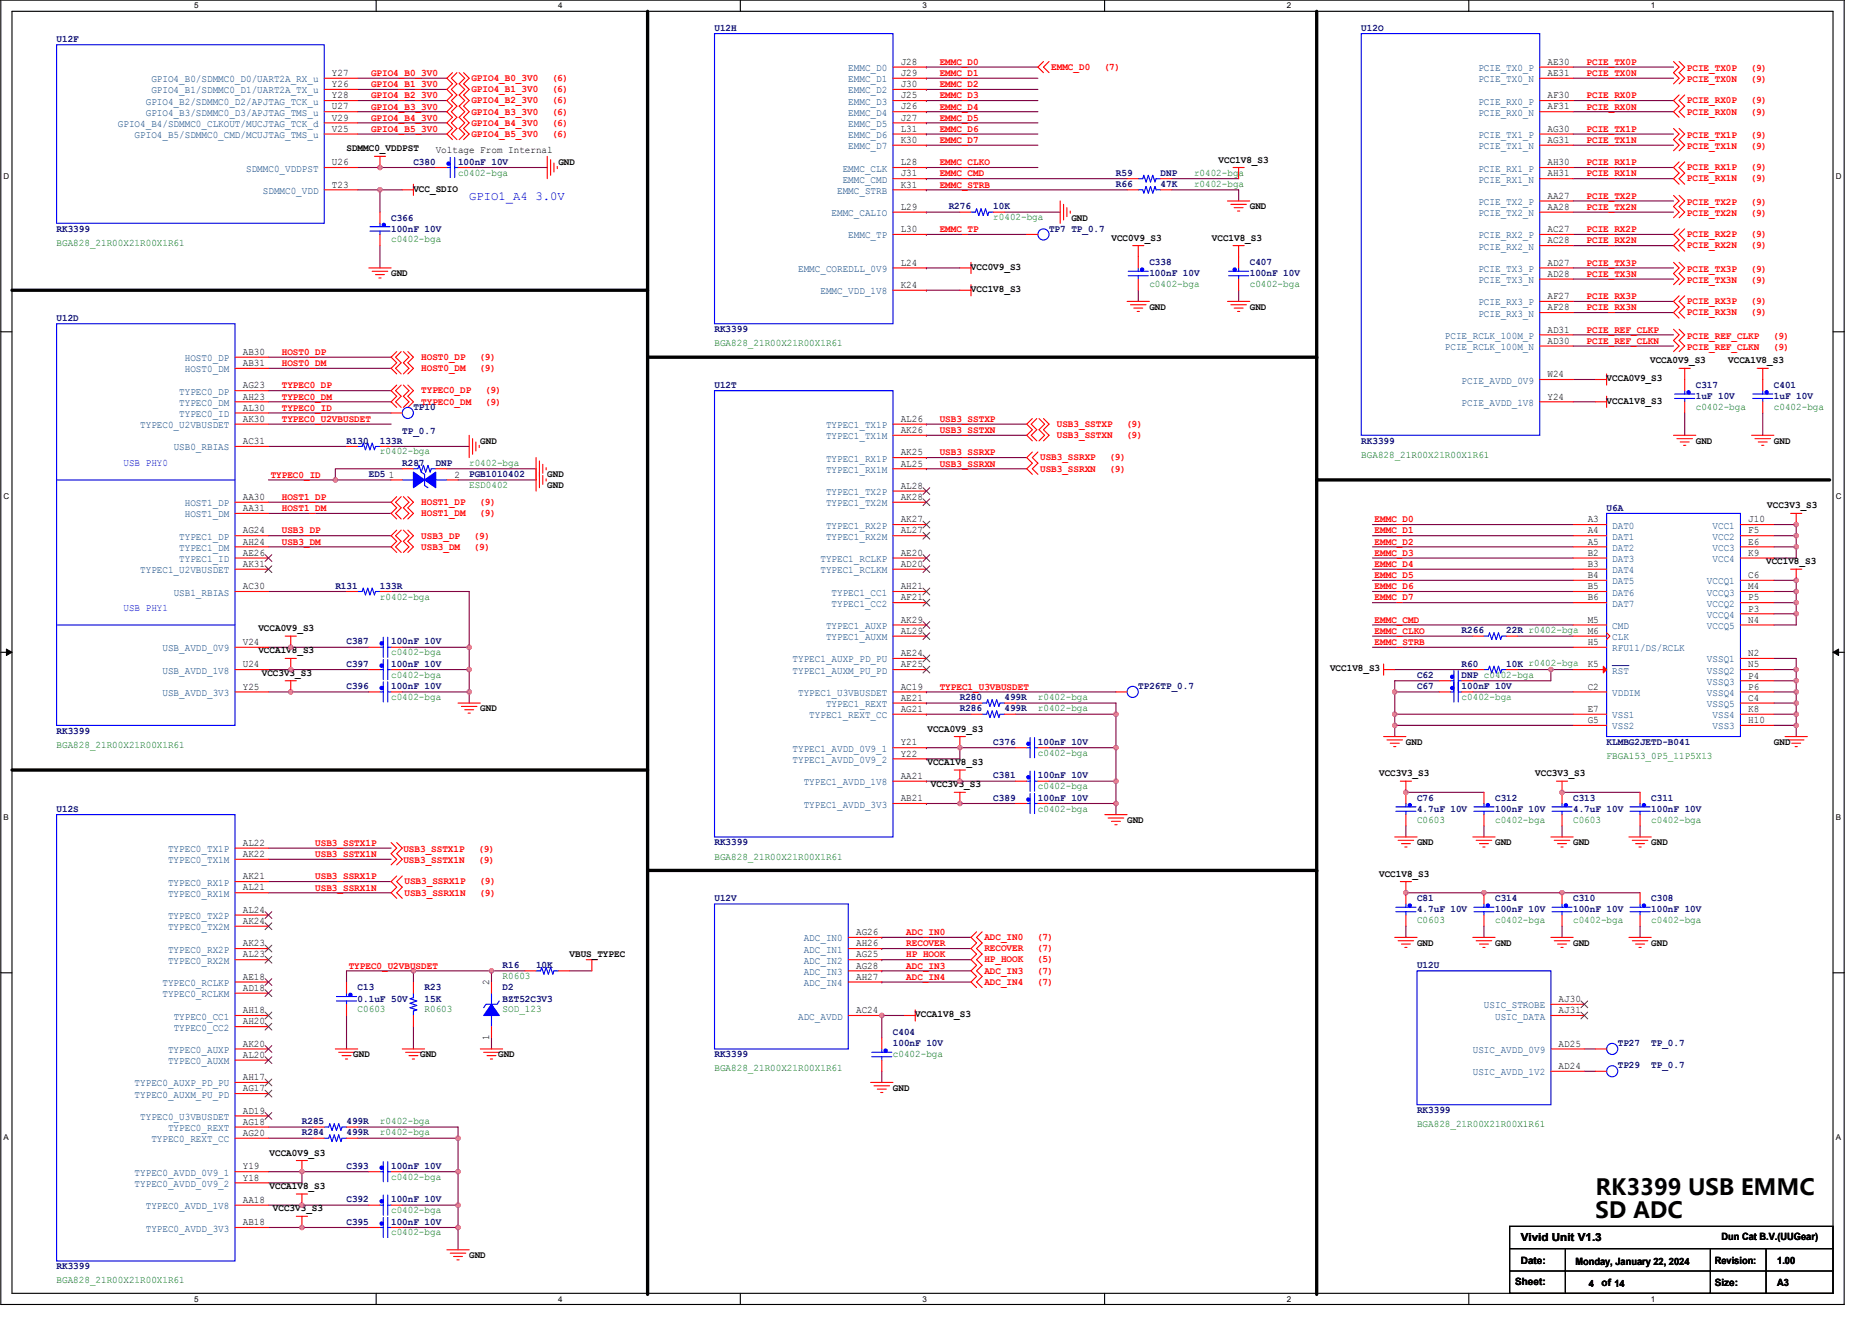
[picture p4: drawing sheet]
<svg xmlns="http://www.w3.org/2000/svg" width="297mm" height="210mm" viewBox="0 0 297 210" stroke-linecap="round" stroke-linejoin="round" font-family="sans-serif">
<defs><g id="words">
<g font-size="3.6">
<text x="254.4" y="190.4">RK3399 USB EMMC</text>
<text x="254.4" y="194">SD ADC</text>
</g>
<text font-size="2" fill="#00f" x="74.8" y="31.9">GPIO1_A4 3.0V</text>
<text font-size="1.8" x="242.4" y="197.8">Vivid Unit V1.3</text>
<g font-size="1.6" fill="#000080">
<text x="113.9" y="4.9">U12H</text>
<text x="217" y="4.9">U12O</text>
<text x="9" y="6.7">U12F</text>
<text x="65.9" y="26.2">C380</text>
<text x="73" y="26.2">100nF 10V</text>
<text x="177.9" y="29.8">R66</text>
<text x="177.9" y="28">R59</text>
<text x="185" y="29.8">47K</text>
<text x="185" y="28">DNP</text>
<text x="62.4" y="35.1">C366</text>
<text x="151.2" y="33.4">R276</text>
<text x="158.4" y="33.4">10K</text>
<text x="9" y="36.9">RK3399</text>
<text x="62.4" y="36.9">100nF 10V</text>
<text x="167.2" y="36.9">TP7 TP_0.7</text>
<text x="183.2" y="42.2">C338</text>
<text x="183.2" y="44">100nF 10V</text>
<text x="199.2" y="42.2">C407</text>
<text x="199.2" y="44">100nF 10V</text>
<text x="9" y="51.1">U12D</text>
<text x="113.9" y="52.9">RK3399</text>
<text x="65.9" y="65.4">TP10</text>
<text x="113.9" y="61.8">U12T</text>
<text x="270.4" y="61.8">C317</text>
<text x="270.4" y="63.6">1uF 10V</text>
<text x="282.8" y="61.8">C401</text>
<text x="282.8" y="63.6">1uF 10V</text>
<text x="55.2" y="70.7">R130</text>
<text x="60.6" y="70.7">133R</text>
<text x="64.1" y="69.1">TP_0.7</text>
<text x="217" y="70.7">RK3399</text>
<text x="58.8" y="76">ED5</text>
<text x="64.1" y="74.2">R287</text>
<text x="69.5" y="74.2">DNP</text>
<text x="74.8" y="76">PGB1010402</text>
<text x="256.1" y="81.4">U6A</text>
<text x="53.5" y="93.8">R131</text>
<text x="60.6" y="93.8">133R</text>
<text x="233" y="100.9">R266</text>
<text x="240.1" y="100.9">22R r0402-bga</text>
<text x="55.2" y="102.7">C387</text>
<text x="55.2" y="106.2">C397</text>
<text x="62.4" y="102.7">100nF 10V</text>
<text x="62.4" y="106.2">100nF 10V</text>
<text x="233" y="106.2">R60</text>
<text x="240.1" y="106.2">10K r0402-bga</text>
<text x="55.2" y="109.8">C396</text>
<text x="62.4" y="109.8">100nF 10V</text>
<text x="153" y="113.4">R286</text>
<text x="153" y="111.6">R280</text>
<text x="160.1" y="113.4">499R</text>
<text x="160.1" y="111.6">499R</text>
<text x="181.5" y="109.8">TP26TP_0.7</text>
<text x="225.9" y="109.8">C67</text>
<text x="225.9" y="108">C62</text>
<text x="233" y="109.8">100nF 10V</text>
<text x="233" y="108">DNP c0402-bga</text>
<text x="9" y="116.9">RK3399</text>
<text x="158.4" y="118.7">C376</text>
<text x="165.5" y="118.7">100nF 10V</text>
<text x="256.1" y="118.7">KLMBG2JETD-B041</text>
<text x="158.4" y="124">C381</text>
<text x="165.5" y="124">100nF 10V</text>
<text x="9" y="129.4">U12S</text>
<text x="158.4" y="127.6">C389</text>
<text x="165.5" y="127.6">100nF 10V</text>
<text x="225.9" y="127.6">C76</text>
<text x="225.9" y="129.4">4.7uF 10V</text>
<text x="238.4" y="127.6">C312</text>
<text x="238.4" y="129.4">100nF 10V</text>
<text x="250.8" y="127.6">C313</text>
<text x="250.8" y="129.4">4.7uF 10V</text>
<text x="263.2" y="127.6">C311</text>
<text x="263.2" y="129.4">100nF 10V</text>
<text x="113.9" y="134.7">RK3399</text>
<text x="113.9" y="143.6">U12V</text>
<text x="225.9" y="143.6">C81</text>
<text x="238.4" y="143.6">C314</text>
<text x="250.8" y="143.6">C310</text>
<text x="263.2" y="143.6">C308</text>
<text x="225.9" y="145.4">4.7uF 10V</text>
<text x="238.4" y="145.4">100nF 10V</text>
<text x="250.8" y="145.4">100nF 10V</text>
<text x="263.2" y="145.4">100nF 10V</text>
<text x="80.1" y="154.2">R16</text>
<text x="85.5" y="154.2">10K</text>
<text x="225.9" y="154.2">U12U</text>
<text x="57" y="157.8">C13</text>
<text x="57" y="159.6">0.1uF 50V</text>
<text x="67.7" y="157.8">R23</text>
<text x="67.7" y="159.6">15K</text>
<text x="80.1" y="157.8">D2</text>
<text x="80.1" y="159.6">BZT52C3V3</text>
<text x="142.4" y="164.9">C404</text>
<text x="142.4" y="166.7">100nF 10V</text>
<text x="257.9" y="166.7">TP27</text>
<text x="263.2" y="166.7">TP_0.7</text>
<text x="113.9" y="168.5">RK3399</text>
<text x="257.9" y="170.2">TP29</text>
<text x="263.2" y="170.2">TP_0.7</text>
<text x="48.1" y="179.1">R285</text>
<text x="55.2" y="179.1">499R</text>
<text x="225.9" y="177.4">RK3399</text>
<text x="48.1" y="180.9">R284</text>
<text x="55.2" y="180.9">499R</text>
<text x="55.2" y="186.2">C393</text>
<text x="55.2" y="191.6">C392</text>
<text x="62.4" y="186.2">100nF 10V</text>
<text x="62.4" y="191.6">100nF 10V</text>
<text x="55.2" y="195.1">C395</text>
<text x="62.4" y="195.1">100nF 10V</text>
<text x="9" y="202.2">RK3399</text>
</g>
<g font-size="1.6" fill="#004080">
<text x="135.2" y="11.3">EMMC_D0</text>
<text x="235.7" y="11.3">PCIE_TX0_P</text>
<text x="23.2" y="16.7">GPIO4_B2/SDMMC0_D2/APJTAG_TCK_u</text>
<text x="24.1" y="13.1">GPIO4_B0/SDMMC0_D0/UART2A_RX_u</text>
<text x="24.1" y="14.9">GPIO4_B1/SDMMC0_D1/UART2A_TX_u</text>
<text x="135.2" y="13.1">EMMC_D1</text>
<text x="135.2" y="14.9">EMMC_D2</text>
<text x="135.2" y="16.7">EMMC_D3</text>
<text x="235.7" y="13.1">PCIE_TX0_N</text>
<text x="235.7" y="16.7">PCIE_RX0_P</text>
<text x="18.8" y="20.2">GPIO4_B4/SDMMC0_CLKOUT/MUCJTAG_TCK_d</text>
<text x="21.5" y="22">GPIO4_B5/SDMMC0_CMD/MCUJTAG_TMS_u</text>
<text x="23.2" y="18.4">GPIO4_B3/SDMMC0_D3/APJTAG_TMS_u</text>
<text x="135.2" y="18.4">EMMC_D4</text>
<text x="135.2" y="20.2">EMMC_D5</text>
<text x="135.2" y="22">EMMC_D6</text>
<text x="135.2" y="23.8">EMMC_D7</text>
<text x="235.7" y="18.4">PCIE_RX0_N</text>
<text x="235.7" y="22">PCIE_TX1_P</text>
<text x="235.7" y="23.8">PCIE_TX1_N</text>
<text x="39.2" y="27.3">SDMMC0_VDDPST</text>
<text x="134.4" y="27.3">EMMC_CLK</text>
<text x="134.4" y="29.1">EMMC_CMD</text>
<text x="235.7" y="27.3">PCIE_RX1_P</text>
<text x="235.7" y="29.1">PCIE_RX1_N</text>
<text x="41.9" y="30.9">SDMMC0_VDD</text>
<text x="132.6" y="34.4">EMMC_CALIO</text>
<text x="133.5" y="30.9">EMMC_STRB</text>
<text x="235.7" y="32.7">PCIE_TX2_P</text>
<text x="235.7" y="34.4">PCIE_TX2_N</text>
<text x="135.2" y="38">EMMC_TP</text>
<text x="235.7" y="38">PCIE_RX2_P</text>
<text x="235.7" y="39.8">PCIE_RX2_N</text>
<text x="127.2" y="43.3">EMMC_COREDLL_0V9</text>
<text x="130.8" y="46.9">EMMC_VDD_1V8</text>
<text x="235.7" y="43.3">PCIE_TX3_P</text>
<text x="235.7" y="45.1">PCIE_TX3_N</text>
<text x="230.4" y="54">PCIE_RCLK_100M_P</text>
<text x="235.7" y="48.7">PCIE_RX3_P</text>
<text x="235.7" y="50.4">PCIE_RX3_N</text>
<text x="29.5" y="57.6">HOST0_DP</text>
<text x="29.5" y="59.3">HOST0_DM</text>
<text x="230.4" y="55.8">PCIE_RCLK_100M_N</text>
<text x="28.6" y="62.9">TYPEC0_DP</text>
<text x="28.6" y="64.7">TYPEC0_DM</text>
<text x="233" y="64.7">PCIE_AVDD_1V8</text>
<text x="233" y="61.1">PCIE_AVDD_0V9</text>
<text x="22.4" y="68.2">TYPEC0_U2VBUSDET</text>
<text x="27.7" y="71.8">USB0_RBIAS</text>
<text x="28.6" y="66.4">TYPEC0_ID</text>
<text x="131.7" y="68.2">TYPEC1_TX1P</text>
<text x="131.7" y="70">TYPEC1_TX1M</text>
<text x="131.7" y="73.6">TYPEC1_RX1P</text>
<text x="131.7" y="75.3">TYPEC1_RX1M</text>
<text x="29.5" y="80.7">HOST1_DP</text>
<text x="29.5" y="82.4">HOST1_DM</text>
<text x="131.7" y="78.9">TYPEC1_TX2P</text>
<text x="131.7" y="80.7">TYPEC1_TX2M</text>
<text x="28.6" y="86">TYPEC1_DP</text>
<text x="28.6" y="87.8">TYPEC1_DM</text>
<text x="28.6" y="89.6">TYPEC1_ID</text>
<text x="130.8" y="89.6">TYPEC1_RCLKP</text>
<text x="131.7" y="84.2">TYPEC1_RX2P</text>
<text x="131.7" y="86">TYPEC1_RX2M</text>
<text x="257" y="89.6">DAT3</text>
<text x="257" y="87.8">DAT2</text>
<text x="257" y="86">DAT1</text>
<text x="257" y="84.2">DAT0</text>
<text x="273" y="84.2">VCC1</text>
<text x="273" y="86">VCC2</text>
<text x="273" y="87.8">VCC3</text>
<text x="273" y="89.6">VCC4</text>
<text x="22.4" y="91.3">TYPEC1_U2VBUSDET</text>
<text x="27.7" y="94.9">USB1_RBIAS</text>
<text x="130.8" y="91.3">TYPEC1_RCLKM</text>
<text x="132.6" y="94.9">TYPEC1_CC1</text>
<text x="257" y="94.9">DAT6</text>
<text x="257" y="93.1">DAT5</text>
<text x="257" y="91.3">DAT4</text>
<text x="272.1" y="93.1">VCCQ1</text>
<text x="272.1" y="94.9">VCCQ3</text>
<text x="131.7" y="100.2">TYPEC1_AUXP</text>
<text x="131.7" y="102">TYPEC1_AUXM</text>
<text x="132.6" y="96.7">TYPEC1_CC2</text>
<text x="257" y="102">CLK</text>
<text x="257" y="100.2">CMD</text>
<text x="257" y="96.7">DAT7</text>
<text x="272.1" y="96.7">VCCQ2</text>
<text x="272.1" y="98.4">VCCQ4</text>
<text x="272.1" y="100.2">VCCQ5</text>
<text x="25.9" y="103.8">USB_AVDD_0V9</text>
<text x="25.9" y="107.3">USB_AVDD_1V8</text>
<text x="126.4" y="105.6">TYPEC1_AUXP_PD_PU</text>
<text x="126.4" y="107.3">TYPEC1_AUXM_PU_PD</text>
<text x="257" y="107.3">RST</text>
<text x="257" y="103.8">RFU11/DS/RCLK</text>
<text x="272.1" y="105.6">VSSQ1</text>
<text x="272.1" y="107.3">VSSQ2</text>
<text x="25.9" y="110.9">USB_AVDD_3V3</text>
<text x="127.2" y="110.9">TYPEC1_U3VBUSDET</text>
<text x="131.7" y="112.7">TYPEC1_REXT</text>
<text x="257" y="110.9">VDDIM</text>
<text x="272.1" y="109.1">VSSQ3</text>
<text x="272.1" y="110.9">VSSQ4</text>
<text x="272.1" y="112.7">VSSQ5</text>
<text x="126.4" y="119.8">TYPEC1_AVDD_0V9_1</text>
<text x="129" y="114.4">TYPEC1_REXT_CC</text>
<text x="257" y="114.4">VSS1</text>
<text x="257" y="116.2">VSS2</text>
<text x="273" y="116.2">VSS3</text>
<text x="273" y="114.4">VSS4</text>
<text x="126.4" y="121.6">TYPEC1_AVDD_0V9_2</text>
<text x="128.1" y="125.1">TYPEC1_AVDD_1V8</text>
<text x="128.1" y="128.7">TYPEC1_AVDD_3V3</text>
<text x="26.8" y="135.8">TYPEC0_TX1P</text>
<text x="26.8" y="137.6">TYPEC0_TX1M</text>
<text x="26.8" y="141.1">TYPEC0_RX1P</text>
<text x="26.8" y="142.9">TYPEC0_RX1M</text>
<text x="26.8" y="146.4">TYPEC0_TX2P</text>
<text x="26.8" y="148.2">TYPEC0_TX2M</text>
<text x="128.1" y="150">ADC_IN0</text>
<text x="26.8" y="151.8">TYPEC0_RX2P</text>
<text x="26.8" y="153.6">TYPEC0_RX2M</text>
<text x="128.1" y="151.8">ADC_IN1</text>
<text x="128.1" y="153.6">ADC_IN2</text>
<text x="128.1" y="155.3">ADC_IN3</text>
<text x="25.9" y="157.1">TYPEC0_RCLKP</text>
<text x="25.9" y="158.9">TYPEC0_RCLKM</text>
<text x="128.1" y="157.1">ADC_IN4</text>
<text x="236.6" y="160.7">USIC_STROBE</text>
<text x="26.8" y="167.8">TYPEC0_AUXP</text>
<text x="27.7" y="162.4">TYPEC0_CC1</text>
<text x="27.7" y="164.2">TYPEC0_CC2</text>
<text x="127.2" y="162.4">ADC_AVDD</text>
<text x="234.8" y="167.8">USIC_AVDD_0V9</text>
<text x="238.4" y="162.4">USIC_DATA</text>
<text x="21.5" y="173.1">TYPEC0_AUXP_PD_PU</text>
<text x="26.8" y="169.6">TYPEC0_AUXM</text>
<text x="234.8" y="171.3">USIC_AVDD_1V2</text>
<text x="21.5" y="174.9">TYPEC0_AUXM_PU_PD</text>
<text x="22.4" y="178.4">TYPEC0_U3VBUSDET</text>
<text x="24.1" y="182">TYPEC0_REXT_CC</text>
<text x="26.8" y="180.2">TYPEC0_REXT</text>
<text x="21.5" y="187.3">TYPEC0_AVDD_0V9_1</text>
<text x="21.5" y="189.1">TYPEC0_AVDD_0V9_2</text>
<text x="23.2" y="192.7">TYPEC0_AVDD_1V8</text>
<text x="23.2" y="196.2">TYPEC0_AVDD_3V3</text>
</g>
<g font-size="1.6">
<text x="143.6" y="10.3">J28</text>
<text x="246.7" y="10.3">AE30</text>
<text x="52.9" y="12.1">Y27</text>
<text x="52.9" y="13.9">Y26</text>
<text x="52.9" y="15.7">Y28</text>
<text x="52.9" y="17.4">U27</text>
<text x="143.6" y="12.1">J29</text>
<text x="143.6" y="13.9">J30</text>
<text x="143.6" y="15.7">J25</text>
<text x="143.6" y="17.4">J26</text>
<text x="246.7" y="12.1">AE31</text>
<text x="246.7" y="15.7">AF30</text>
<text x="246.7" y="17.4">AF31</text>
<text x="52.9" y="19.2">V29</text>
<text x="52.9" y="21">V25</text>
<text x="143.6" y="19.2">J27</text>
<text x="143.6" y="21">L31</text>
<text x="143.6" y="22.8">K30</text>
<text x="246.7" y="21">AG30</text>
<text x="246.7" y="22.8">AG31</text>
<text x="52.9" y="29.9">T23</text>
<text x="52.9" y="26.3">U26</text>
<text x="55.2" y="24.1">SDMMC0_VDDPST</text>
<text x="69.5" y="24.4">Voltage From Internal</text>
<text x="89" y="26.2">GND</text>
<text x="143.6" y="29.9">K31</text>
<text x="143.6" y="26.3">L28</text>
<text x="143.6" y="28.1">J31</text>
<text x="194.3" y="25.9">VCC1V8_S3</text>
<text x="246.7" y="26.3">AH30</text>
<text x="246.7" y="28.1">AH31</text>
<text x="65.9" y="30.5">VCC_SDIO</text>
<text x="143.6" y="33.4">L29</text>
<text x="170.8" y="35.1">GND</text>
<text x="199.2" y="33.4">GND</text>
<text x="246.7" y="31.7">AA27</text>
<text x="246.7" y="33.4">AA28</text>
<text x="143.6" y="37">L30</text>
<text x="177.2" y="38.3">VCC0V9_S3</text>
<text x="193.2" y="38.3">VCC1V8_S3</text>
<text x="246.7" y="37">AC27</text>
<text x="246.7" y="38.8">AC28</text>
<text x="62.4" y="44">GND</text>
<text x="143.6" y="45.9">K24</text>
<text x="143.6" y="42.3">L24</text>
<text x="154.8" y="46.5">VCC1V8_S3</text>
<text x="154.8" y="43">VCC0V9_S3</text>
<text x="246.7" y="42.3">AD27</text>
<text x="246.7" y="44.1">AD28</text>
<text x="246.7" y="47.7">AF27</text>
<text x="183.2" y="49.4">GND</text>
<text x="199.2" y="49.4">GND</text>
<text x="246.7" y="49.4">AF28</text>
<text x="246.7" y="53">AD31</text>
<text x="38.7" y="56.6">AB30</text>
<text x="38.7" y="58.3">AB31</text>
<text x="246.7" y="54.8">AD30</text>
<text x="263.1" y="57.9">VCCA0V9_S3</text>
<text x="275.5" y="57.9">VCCA1V8_S3</text>
<text x="38.7" y="61.9">AG23</text>
<text x="38.7" y="63.7">AH23</text>
<text x="38.7" y="65.4">AL30</text>
<text x="246.7" y="63.7">Y24</text>
<text x="246.7" y="60.1">W24</text>
<text x="256.1" y="60.7">VCCA0V9_S3</text>
<text x="256.1" y="64.3">VCCA1V8_S3</text>
<text x="38.7" y="67.2">AK30</text>
<text x="38.7" y="70.8">AC31</text>
<text x="76.6" y="70.7">GND</text>
<text x="143.6" y="67.2">AL26</text>
<text x="143.6" y="69">AK26</text>
<text x="270.4" y="70.7">GND</text>
<text x="282.8" y="70.7">GND</text>
<text x="62" y="76.1">1</text>
<text x="72.5" y="76.1">2</text>
<text x="87.2" y="77.8">GND</text>
<text x="87.2" y="76">GND</text>
<text x="143.6" y="72.6">AK25</text>
<text x="143.6" y="74.3">AL25</text>
<text x="143.6" y="77.9">AL28</text>
<text x="38.7" y="79.7">AA30</text>
<text x="38.7" y="81.4">AA31</text>
<text x="143.6" y="79.7">AK28</text>
<text x="143.6" y="83.2">AK27</text>
<text x="253.1" y="83.2">A3</text>
<text x="278.7" y="83.2">J10</text>
<text x="281.7" y="81">VCC3V3_S3</text>
<text x="38.7" y="85">AG24</text>
<text x="38.7" y="86.8">AH24</text>
<text x="38.7" y="88.6">AE26</text>
<text x="143.6" y="85">AL27</text>
<text x="143.6" y="88.6">AE20</text>
<text x="253.1" y="88.6">B2</text>
<text x="253.1" y="86.8">A5</text>
<text x="253.1" y="85">A4</text>
<text x="278.7" y="85">F5</text>
<text x="278.7" y="86.8">E6</text>
<text x="278.7" y="88.6">K9</text>
<text x="281.6" y="89.9">VCC1V8_S3</text>
<text x="38.7" y="90.3">AK31</text>
<text x="38.7" y="93.9">AC30</text>
<text x="143.6" y="90.3">AD20</text>
<text x="143.6" y="93.9">AH21</text>
<text x="143.6" y="95.7">AF21</text>
<text x="253.1" y="95.7">B6</text>
<text x="253.1" y="93.9">B5</text>
<text x="253.1" y="92.1">B4</text>
<text x="253.1" y="90.3">B3</text>
<text x="278.7" y="92.1">C6</text>
<text x="278.7" y="95.7">P5</text>
<text x="278.7" y="93.9">M4</text>
<text x="41.2" y="100.6">VCCA0V9_S3</text>
<text x="143.6" y="99.2">AK29</text>
<text x="143.6" y="101">AL29</text>
<text x="253.1" y="101">M6</text>
<text x="253.1" y="99.2">M5</text>
<text x="278.7" y="97.4">P3</text>
<text x="278.7" y="99.2">N4</text>
<text x="38.7" y="102.8">V24</text>
<text x="38.7" y="106.3">U24</text>
<text x="41.2" y="104.1">VCCA1V8_S3</text>
<text x="41.7" y="107.7">VCC3V3_S3</text>
<text x="143.6" y="104.6">AE24</text>
<text x="143.6" y="106.3">AF25</text>
<text x="212" y="107">VCC1V8_S3</text>
<text x="253.1" y="106.3">K5</text>
<text x="253.1" y="102.8">H5</text>
<text x="278.7" y="104.6">N2</text>
<text x="278.7" y="106.3">N5</text>
<text x="38.7" y="109.9">Y25</text>
<text x="76.6" y="113.4">GND</text>
<text x="143.6" y="111.7">AE21</text>
<text x="143.6" y="113.4">AG21</text>
<text x="143.6" y="109.9">AC19</text>
<text x="253.1" y="109.9">C2</text>
<text x="253.1" y="113.4">E7</text>
<text x="278.7" y="108.1">P4</text>
<text x="278.7" y="109.9">P6</text>
<text x="278.7" y="111.7">C4</text>
<text x="278.7" y="113.4">K8</text>
<text x="143.6" y="118.8">Y21</text>
<text x="147.9" y="116.6">VCCA0V9_S3</text>
<text x="224.1" y="118.7">GND</text>
<text x="253.1" y="115.2">G5</text>
<text x="278.7" y="115.2">H10</text>
<text x="282.8" y="118.7">GND</text>
<text x="143.6" y="120.6">Y22</text>
<text x="143.6" y="124.1">AA21</text>
<text x="147.9" y="121.9">VCCA1V8_S3</text>
<text x="148.4" y="125.4">VCC3V3_S3</text>
<text x="219.9" y="123.7">VCC3V3_S3</text>
<text x="244.8" y="123.7">VCC3V3_S3</text>
<text x="143.6" y="127.7">AB21</text>
<text x="179.7" y="131.1">GND</text>
<text x="38.7" y="134.8">AL22</text>
<text x="38.7" y="136.6">AK22</text>
<text x="225.9" y="134.7">GND</text>
<text x="238.4" y="134.7">GND</text>
<text x="250.8" y="134.7">GND</text>
<text x="263.2" y="134.7">GND</text>
<text x="38.7" y="140.1">AK21</text>
<text x="38.7" y="141.9">AL21</text>
<text x="219.9" y="139.7">VCC1V8_S3</text>
<text x="38.7" y="145.4">AL24</text>
<text x="38.7" y="147.2">AK24</text>
<text x="136.5" y="149">AG26</text>
<text x="38.7" y="150.8">AK23</text>
<text x="38.7" y="152.6">AL23</text>
<text x="90.8" y="152.5">VBUS_TYPEC</text>
<text x="136.5" y="150.8">AH26</text>
<text x="136.5" y="152.6">AG25</text>
<text x="136.5" y="154.3">AG28</text>
<text x="225.9" y="150.7">GND</text>
<text x="238.4" y="150.7">GND</text>
<text x="250.8" y="150.7">GND</text>
<text x="263.2" y="150.7">GND</text>
<text x="38.7" y="156.1">AE18</text>
<text x="38.7" y="157.9">AD18</text>
<text x="38.7" y="161.4">AH18</text>
<text x="78" y="157" transform="rotate(-90 78 157)">2</text>
<text x="136.5" y="156.1">AH27</text>
<text x="136.5" y="161.4">AC24</text>
<text x="248.5" y="161.4">AJ31</text>
<text x="248.5" y="159.7">AJ30</text>
<text x="38.7" y="163.2">AH20</text>
<text x="38.7" y="166.8">AK20</text>
<text x="78" y="165.7" transform="rotate(-90 78 165.7)">1</text>
<text x="145.9" y="162.1">VCCA1V8_S3</text>
<text x="248.5" y="166.8">AD25</text>
<text x="38.7" y="168.6">AL20</text>
<text x="38.7" y="172.1">AH17</text>
<text x="38.7" y="173.9">AG17</text>
<text x="56.3" y="168.5">GND</text>
<text x="67" y="168.5">GND</text>
<text x="79.4" y="168.5">GND</text>
<text x="142.4" y="173.8">GND</text>
<text x="248.5" y="170.3">AD24</text>
<text x="38.7" y="179.2">AG18</text>
<text x="38.7" y="177.4">AD19</text>
<text x="38.7" y="181">AG20</text>
<text x="43" y="184.1">VCCA0V9_S3</text>
<text x="38.7" y="186.3">Y19</text>
<text x="38.7" y="188.1">Y18</text>
<text x="38.7" y="191.7">AA18</text>
<text x="43" y="189.4">VCCA1V8_S3</text>
<text x="38.7" y="195.2">AB18</text>
<text x="43.5" y="193">VCC3V3_S3</text>
<text x="274.4" y="197.6">Dun Cat B.V.(UUGear)</text>
<text x="74.8" y="200.5">GND</text>
<text x="242.4" y="201.3">Date:</text>
<text x="251.1" y="201.5">Monday, January 22, 2024</text>
<text x="273.4" y="201.3">Revision:</text>
<text x="283.3" y="201.3">1.00</text>
<text x="241.6" y="204.7">Sheet:</text>
<text x="253.3" y="205.1">4</text>
<text x="255.3" y="204.9">of 14</text>
<text x="273.4" y="204.9">Size:</text>
<text x="283.3" y="204.9">A3</text>
</g>
<g font-size="1.6" fill="#f00">
<text x="149.8" y="10.3">EMMC_D0</text>
<text x="167.6" y="11.1">EMMC_D0</text>
<text x="176" y="11.1">(7)</text>
<text x="252.9" y="10.3">PCIE_TX0P</text>
<text x="268.9" y="11.3">PCIE_TX0P</text>
<text x="279.1" y="11.3">(9)</text>
<text x="59.1" y="13.9">GPIO4_B1_3V0</text>
<text x="59.1" y="12.1">GPIO4_B0_3V0</text>
<text x="59.1" y="15.7">GPIO4_B2_3V0</text>
<text x="59.1" y="17.4">GPIO4_B3_3V0</text>
<text x="75.1" y="12.9">GPIO4_B0_3V0</text>
<text x="75.1" y="14.7">GPIO4_B1_3V0</text>
<text x="75.1" y="16.5">GPIO4_B2_3V0</text>
<text x="88" y="12.9">(6)</text>
<text x="88" y="14.7">(6)</text>
<text x="88" y="16.5">(6)</text>
<text x="149.8" y="17.4">EMMC_D4</text>
<text x="149.8" y="15.7">EMMC_D3</text>
<text x="149.8" y="13.9">EMMC_D2</text>
<text x="149.8" y="12.1">EMMC_D1</text>
<text x="252.9" y="12.1">PCIE_TX0N</text>
<text x="252.9" y="15.7">PCIE_RX0P</text>
<text x="252.9" y="17.4">PCIE_RX0N</text>
<text x="268.9" y="13.1">PCIE_TX0N</text>
<text x="268.9" y="16.5">PCIE_RX0P</text>
<text x="279.1" y="13.1">(9)</text>
<text x="279.1" y="16.5">(9)</text>
<text x="59.1" y="21">GPIO4_B5_3V0</text>
<text x="59.1" y="19.2">GPIO4_B4_3V0</text>
<text x="75.1" y="20">GPIO4_B4_3V0</text>
<text x="75.1" y="21.8">GPIO4_B5_3V0</text>
<text x="75.1" y="18.2">GPIO4_B3_3V0</text>
<text x="88" y="20">(6)</text>
<text x="88" y="21.8">(6)</text>
<text x="88" y="18.2">(6)</text>
<text x="149.8" y="22.8">EMMC_D7</text>
<text x="149.8" y="21">EMMC_D6</text>
<text x="149.8" y="19.2">EMMC_D5</text>
<text x="252.9" y="22.8">PCIE_TX1N</text>
<text x="252.9" y="21">PCIE_TX1P</text>
<text x="268.9" y="22">PCIE_TX1P</text>
<text x="268.9" y="23.8">PCIE_TX1N</text>
<text x="268.9" y="18.2">PCIE_RX0N</text>
<text x="279.1" y="22">(9)</text>
<text x="279.1" y="23.8">(9)</text>
<text x="279.1" y="18.2">(9)</text>
<text x="149.8" y="29.9">EMMC_STRB</text>
<text x="149.8" y="26.3">EMMC_CLKO</text>
<text x="149.8" y="28.1">EMMC_CMD</text>
<text x="252.9" y="26.3">PCIE_RX1P</text>
<text x="252.9" y="28.1">PCIE_RX1N</text>
<text x="268.9" y="27.1">PCIE_RX1P</text>
<text x="268.9" y="28.9">PCIE_RX1N</text>
<text x="279.1" y="27.1">(9)</text>
<text x="279.1" y="28.9">(9)</text>
<text x="252.9" y="33.4">PCIE_TX2N</text>
<text x="252.9" y="31.7">PCIE_TX2P</text>
<text x="268.9" y="32.6">PCIE_TX2P</text>
<text x="268.9" y="34.4">PCIE_TX2N</text>
<text x="279.1" y="32.6">(9)</text>
<text x="279.1" y="34.4">(9)</text>
<text x="149.8" y="37">EMMC_TP</text>
<text x="252.9" y="37">PCIE_RX2P</text>
<text x="252.9" y="38.8">PCIE_RX2N</text>
<text x="268.9" y="37.8">PCIE_RX2P</text>
<text x="268.9" y="39.6">PCIE_RX2N</text>
<text x="279.1" y="37.8">(9)</text>
<text x="279.1" y="39.6">(9)</text>
<text x="252.9" y="44.1">PCIE_TX3N</text>
<text x="252.9" y="42.3">PCIE_TX3P</text>
<text x="252.9" y="47.7">PCIE_RX3P</text>
<text x="268.9" y="43.3">PCIE_TX3P</text>
<text x="268.9" y="45.1">PCIE_TX3N</text>
<text x="279.1" y="43.3">(9)</text>
<text x="279.1" y="45.1">(9)</text>
<text x="252.9" y="53">PCIE_REF_CLKP</text>
<text x="252.9" y="49.4">PCIE_RX3N</text>
<text x="268.9" y="54">PCIE_REF_CLKP</text>
<text x="268.9" y="48.5">PCIE_RX3P</text>
<text x="268.9" y="50.2">PCIE_RX3N</text>
<text x="279.1" y="48.5">(9)</text>
<text x="279.1" y="50.2">(9)</text>
<text x="282.6" y="54">(9)</text>
<text x="44.9" y="56.6">HOST0_DP</text>
<text x="44.9" y="58.3">HOST0_DM</text>
<text x="67.1" y="57.4">HOST0_DP</text>
<text x="67.1" y="59.1">HOST0_DM</text>
<text x="76.4" y="57.4">(9)</text>
<text x="76.4" y="59.1">(9)</text>
<text x="252.9" y="54.8">PCIE_REF_CLKN</text>
<text x="268.9" y="55.8">PCIE_REF_CLKN</text>
<text x="282.6" y="55.8">(9)</text>
<text x="44.9" y="63.7">TYPEC0_DM</text>
<text x="44.9" y="61.9">TYPEC0_DP</text>
<text x="44.9" y="65.4">TYPEC0_ID</text>
<text x="67.1" y="62.7">TYPEC0_DP</text>
<text x="67.1" y="64.5">TYPEC0_DM</text>
<text x="77.3" y="62.7">(9)</text>
<text x="77.3" y="64.5">(9)</text>
<text x="44.9" y="67.2">TYPEC0_U2VBUSDET</text>
<text x="149.8" y="69">USB3_SSTXN</text>
<text x="149.8" y="67.2">USB3_SSTXP</text>
<text x="168.5" y="68">USB3_SSTXP</text>
<text x="168.5" y="69.8">USB3_SSTXN</text>
<text x="179.5" y="68">(9)</text>
<text x="179.5" y="69.8">(9)</text>
<text x="43.1" y="76.1">TYPEC0_ID</text>
<text x="149.8" y="72.6">USB3_SSRXP</text>
<text x="149.8" y="74.3">USB3_SSRXN</text>
<text x="165.8" y="73.4">USB3_SSRXP</text>
<text x="165.8" y="75.1">USB3_SSRXN</text>
<text x="176.8" y="73.4">(9)</text>
<text x="176.8" y="75.1">(9)</text>
<text x="44.9" y="79.7">HOST1_DP</text>
<text x="44.9" y="81.4">HOST1_DM</text>
<text x="67.1" y="80.5">HOST1_DP</text>
<text x="67.1" y="82.2">HOST1_DM</text>
<text x="76.4" y="80.5">(9)</text>
<text x="76.4" y="82.2">(9)</text>
<text x="219.1" y="83.2">EMMC_D0</text>
<text x="44.9" y="86.8">USB3_DM</text>
<text x="44.9" y="85">USB3_DP</text>
<text x="67.1" y="85.8">USB3_DP</text>
<text x="67.1" y="87.6">USB3_DM</text>
<text x="75.5" y="85.8">(9)</text>
<text x="75.5" y="87.6">(9)</text>
<text x="219.1" y="86.8">EMMC_D2</text>
<text x="219.1" y="88.6">EMMC_D3</text>
<text x="219.1" y="85">EMMC_D1</text>
<text x="219.1" y="93.9">EMMC_D6</text>
<text x="219.1" y="95.7">EMMC_D7</text>
<text x="219.1" y="90.3">EMMC_D4</text>
<text x="219.1" y="92.1">EMMC_D5</text>
<text x="219.1" y="99.2">EMMC_CMD</text>
<text x="219.1" y="101">EMMC_CLKO</text>
<text x="219.1" y="102.8">EMMC_STRB</text>
<text x="149.8" y="109.9">TYPEC1_U3VBUSDET</text>
<text x="50.3" y="134.8">USB3_SSTX1P</text>
<text x="50.3" y="136.6">USB3_SSTX1N</text>
<text x="64.3" y="135.8">USB3_SSTX1P</text>
<text x="64.3" y="137.5">USB3_SSTX1N</text>
<text x="76.2" y="135.8">(9)</text>
<text x="76.2" y="137.5">(9)</text>
<text x="50.3" y="141.9">USB3_SSRX1N</text>
<text x="50.3" y="140.1">USB3_SSRX1P</text>
<text x="64.5" y="140.9">USB3_SSRX1P</text>
<text x="64.5" y="142.7">USB3_SSRX1N</text>
<text x="76.4" y="140.9">(9)</text>
<text x="76.4" y="142.7">(9)</text>
<text x="144.5" y="149">ADC_IN0</text>
<text x="156.9" y="149.8">ADC_IN0</text>
<text x="165.3" y="149.8">(7)</text>
<text x="55.6" y="154.3">TYPEC0_U2VBUSDET</text>
<text x="144.5" y="152.6">HP_HOOK</text>
<text x="144.5" y="150.8">RECOVER</text>
<text x="144.5" y="154.3">ADC_IN3</text>
<text x="156.9" y="153.4">HP_HOOK</text>
<text x="156.9" y="151.6">RECOVER</text>
<text x="156.9" y="155.1">ADC_IN3</text>
<text x="165.3" y="153.4">(5)</text>
<text x="165.3" y="151.6">(7)</text>
<text x="165.3" y="155.1">(7)</text>
<text x="144.5" y="156.1">ADC_IN4</text>
<text x="156.9" y="156.9">ADC_IN4</text>
<text x="165.3" y="156.9">(7)</text>
</g>
<g font-size="1.6" fill="#008000">
<text x="73" y="28">c0402-bga</text>
<text x="190.4" y="29.7">r0402-bga</text>
<text x="190.4" y="28">r0402-bga</text>
<text x="158.4" y="35.1">r0402-bga</text>
<text x="9" y="39.2">BGA828_21R00X21R00X1R61</text>
<text x="62.4" y="38.6">c0402-bga</text>
<text x="183.2" y="45.7">c0402-bga</text>
<text x="199.2" y="45.7">c0402-bga</text>
<text x="113.9" y="55.2">BGA828_21R00X21R00X1R61</text>
<text x="270.4" y="65.3">c0402-bga</text>
<text x="282.8" y="65.3">c0402-bga</text>
<text x="60.6" y="72.4">r0402-bga</text>
<text x="74.8" y="74.2">r0402-bga</text>
<text x="74.8" y="77.7">ESD0402</text>
<text x="217" y="72.9">BGA828_21R00X21R00X1R61</text>
<text x="60.6" y="95.5">r0402-bga</text>
<text x="62.4" y="104.4">c0402-bga</text>
<text x="62.4" y="108">c0402-bga</text>
<text x="62.4" y="111.5">c0402-bga</text>
<text x="165.5" y="113.3">r0402-bga</text>
<text x="165.5" y="111.5">r0402-bga</text>
<text x="233" y="111.5">c0402-bga</text>
<text x="9" y="119.2">BGA828_21R00X21R00X1R61</text>
<text x="165.5" y="125.7">c0402-bga</text>
<text x="165.5" y="120.4">c0402-bga</text>
<text x="256.1" y="120.9">FBGA153_0P5_11P5X13</text>
<text x="165.5" y="129.3">c0402-bga</text>
<text x="225.9" y="131.1">C0603</text>
<text x="238.4" y="131.1">c0402-bga</text>
<text x="250.8" y="131.1">C0603</text>
<text x="263.2" y="131.1">c0402-bga</text>
<text x="113.9" y="136.9">BGA828_21R00X21R00X1R61</text>
<text x="225.9" y="147.1">C0603</text>
<text x="238.4" y="147.1">c0402-bga</text>
<text x="250.8" y="147.1">c0402-bga</text>
<text x="263.2" y="147.1">c0402-bga</text>
<text x="80.1" y="156">R0603</text>
<text x="57" y="161.3">C0603</text>
<text x="67.7" y="161.3">R0603</text>
<text x="80.1" y="161.3">SOD_123</text>
<text x="113.9" y="170.7">BGA828_21R00X21R00X1R61</text>
<text x="142.4" y="168.4">c0402-bga</text>
<text x="60.6" y="179.1">r0402-bga</text>
<text x="225.9" y="179.6">BGA828_21R00X21R00X1R61</text>
<text x="60.6" y="180.9">r0402-bga</text>
<text x="62.4" y="188">c0402-bga</text>
<text x="62.4" y="193.3">c0402-bga</text>
<text x="62.4" y="196.9">c0402-bga</text>
<text x="9" y="204.5">BGA828_21R00X21R00X1R61</text>
</g>
<g font-size="1.6" fill="#00f">
<text x="19.7" y="74.2">USB PHY0</text>
<text x="19.7" y="97.3">USB PHY1</text>
</g>
<g font-size="1.3">
<text x="30.9" y="1.3">5</text>
<text x="89" y="1.3">4</text>
<text x="147.1" y="1.3">3</text>
<text x="205.1" y="1.3">2</text>
<text x="263.2" y="1.3">1</text>
<text x=".6" y="28.5">D</text>
<text x="292.7" y="28.5">D</text>
<text x=".6" y="79.5">C</text>
<text x="292.7" y="79.5">C</text>
<text x=".6" y="130.6">B</text>
<text x="292.7" y="130.6">B</text>
<text x=".6" y="181.7">A</text>
<text x="292.7" y="181.7">A</text>
<text x="30.9" y="207.4">5</text>
<text x="89" y="207.4">4</text>
<text x="147.1" y="207.4">3</text>
<text x="205.1" y="207.4">2</text>
<text x="263.2" y="207.4">1</text>
</g>
</g></defs>
<path d="M.1 0h293.9v207.8h-293.9zM1.9 1.8h290.3v204.3h-290.3z" fill="none" stroke="#000" stroke-width=".18"/>
<g fill="#fff">
<path d="M30.9 .2h.7v1.4h-.7z"/>
<path d="M30.9 206.2h.7v1.5h-.7z"/>
</g>
<path d="M60 0v1.8M60 206.1v1.7" fill="none" stroke="#000" stroke-width=".18"/>
<g fill="#fff">
<path d="M89 .2h.7v1.4h-.7z"/>
<path d="M89 206.2h.7v1.5h-.7z"/>
</g>
<path d="M118 0v1.8M118 206.1v1.7" fill="none" stroke="#000" stroke-width=".18"/>
<g fill="#fff">
<path d="M147.1 .2h.7v1.4h-.7z"/>
<path d="M147.1 206.2h.7v1.5h-.7z"/>
</g>
<path d="M176.1 0v1.8M176.1 206.1v1.7" fill="none" stroke="#000" stroke-width=".18"/>
<g fill="#fff">
<path d="M205.1 .2h.7v1.4h-.7z"/>
<path d="M205.1 206.2h.7v1.5h-.7z"/>
</g>
<path d="M234.2 0v1.8M234.2 206.1v1.7" fill="none" stroke="#000" stroke-width=".18"/>
<g fill="#fff">
<path d="M263.2 .2h.7v1.4h-.7z"/>
<path d="M263.2 206.2h.7v1.5h-.7z"/>
<path d="M.6 27.3h.9v1.5h-.9z"/>
<path d="M292.7 27.3h.9v1.5h-.9z"/>
<path d="M.6 78.4h.9v1.4h-.9z"/>
<path d="M292.7 78.4h.9v1.4h-.9z"/>
</g>
<path d="M.1 52.9h1.8M292.2 52.9h1.8" fill="none" stroke="#000" stroke-width=".18"/>
<g fill="#fff">
<path d="M.6 129.5h.8v1.4h-.8z"/>
<path d="M292.7 129.5h.8v1.4h-.8z"/>
</g>
<path d="M.1 103.9h1.8M292.2 103.9h1.8" fill="none" stroke="#000" stroke-width=".18"/>
<path d="M1 103.4l.9 .5-.9 .5zM292.2 103.9l.9-.5v1z" fill="#000" stroke="#000" stroke-width=".16"/>
<g fill="#fff">
<path d="M.6 180.5h.8v1.4h-.8z"/>
<path d="M292.7 180.5h.8v1.4h-.8z"/>
</g>
<path d="M.1 155h1.8M292.2 155h1.8M240.7 195.4h51.5v10.7h-51.5zM240.7 199h51.5M249.6 199v7.1M272.7 199v7.1M281.6 199v7.1M240.7 202.5h51.5" fill="none" stroke="#000" stroke-width=".18"/>
<path d="M103.2 1.8v204.4M209.9 1.8v204.4M1.9 46.2h101.3M103.2 56.9h106.7M209.9 76.5h81.8M1.9 122.7h101.3M103.2 138.7h106.7" fill="none" stroke="#000" stroke-width=".53"/>
<g fill="#000">
<circle cx="209.9" cy="56.9" r=".26"/>
<circle cx="209.9" cy="138.7" r=".26"/>
</g>
<g fill="none" stroke="#800040" stroke-width=".18">
<path d="M57 14.2h14.2M57 12.5h14.2M57 19.6h14.2M57 16h14.2M57 17.8h14.2M147.7 10.7h17.8M147.7 19.6h17.8M147.7 17.8h17.8M147.7 16h17.8M147.7 14.2h17.8M147.7 12.5h17.8M147.7 10.7h.1"/>
<path d="M147.7 19.6h.1M147.7 17.8h.1M147.7 16h.1M147.7 14.2h.1M147.7 12.5h.1M250.8 12.5h16M250.8 10.7h16M250.8 16h16M250.8 17.8h16M57 26.7h12.5M57 30.2h3.6M57 21.4h14.2"/>
<path d="M60.6 30.2v3.6M60.6 39.1v3.6M60.6 30.2h3.5M74.8 26.7h12.4M147.7 37.4h16M147.7 30.2h32M147.7 28.5h32M147.7 33.8h5.3M147.7 26.7h17.8M147.7 23.1h17.8M147.7 21.4h17.8M147.7 33.8h.1"/>
<path d="M147.7 37.4h.1M147.7 30.2h.1M147.7 26.7h.1M147.7 28.5h.1M147.7 23.1h.1M147.7 21.4h.1M160.1 33.8h8.9M186.8 30.2h10.7v1.8M186.8 28.5h10.7M250.8 23.1h16M250.8 21.4h16M250.8 26.7h16"/>
<path d="M250.8 28.5h16M250.8 33.8h16M250.8 32h16M250.8 37.4h16M250.8 39.1h16M42.8 56.9h19.6M42.8 58.7h19.6M147.7 46.2h5.3M147.7 42.7h5.3M147.7 46.2h.1M147.7 42.7h.1M181.5 46.2v1.8"/>
<path d="M197.5 46.2v1.8M250.8 55.1h16M250.8 53.4h16M250.8 44.5h16M250.8 42.7h16M250.8 48h16M250.8 49.8h16M42.8 71.1h12.4M42.8 64h19.6M42.8 62.2h19.6M42.8 67.6h19.6M42.8 65.8h19.6"/>
<path d="M53.5 76.5h8.9M62.4 71.1h12.4M64.1 74.7h-10.6v1.8h-10.7M71.2 74.7h14.3M73 76.5h12.5M147.7 69.4h16M147.7 67.6h16M147.7 72.9h16M147.7 74.7h16M147.7 69.4h.1M147.7 67.6h.1M147.7 72.9h.1"/>
<path d="M147.7 74.7h.1M250.8 60.5h3.6M250.8 64h3.6M268.6 65.8v3.6M281 65.8v3.6M42.8 94.2h12.4M42.8 80h19.6M42.8 81.8h19.6M42.8 87.1h19.6M42.8 85.4h19.6M62.4 94.2h12.4v8.9M218.8 96h32"/>
<path d="M218.8 87.1h32M218.8 88.9h32M218.8 90.7h32M218.8 83.6h32M218.8 85.4h32M218.8 99.6h32M218.8 92.5h32M218.8 94.2h32M282.8 96h3.6M282.8 83.6h3.6v1.8M282.8 87.1h3.6M282.8 85.4h3.6"/>
<path d="M282.8 92.5h3.6v1.7M282.8 94.2h3.6M282.8 97.8h3.6M286.4 94.2v1.8M286.4 85.4v1.7M286.4 87.1v1.8h-3.6M286.4 96v3.6h-3.6M42.8 106.7h16M42.8 110.2h16M42.8 103.1h16M64.1 103.1h10.7M64.1 106.7h10.7"/>
<path d="M64.1 110.2h10.7M74.8 103.1v3.6M74.8 110.2v1.8M74.8 106.7v3.5M147.7 112h7.1M147.7 113.8h7.1M147.7 119.1h5.3M147.7 112h.1M147.7 113.8h.1M147.7 110.2h.1M147.7 119.1h.1M147.7 110.2h30.2"/>
<path d="M153 119.1h8.9M153 119.1v1.8h-5.3M161.9 112h16v1.8M161.9 113.8h16M167.2 119.1h10.7M177.9 113.8v14.2M218.8 103.1h32M218.8 101.4h16M222.4 113.8h28.4M222.4 115.6h28.4M222.4 110.2h7.1M222.4 113.8v1.8"/>
<path d="M222.4 115.6v1.8M222.4 110.2v3.6M222.4 106.7h12.4M229.5 108.5h-7.1v1.7M234.8 110.2h16M241.9 101.4h8.9M241.9 106.7h5.3M247.2 106.7v1.8h-12.4M247.2 106.7h3.6M282.8 104.9h3.6v1.8M282.8 106.7h3.6M282.8 108.5h3.6"/>
<path d="M282.8 110.2h3.6M282.8 112h3.6M282.8 113.8h3.6M282.8 115.6h3.6M286.4 106.7v1.8M286.4 108.5v1.7M286.4 115.6v1.8M286.4 110.2v3.6M286.4 113.8v1.8M42.8 135.1h19.6M42.8 136.9h19.6M147.7 124.5h14.2"/>
<path d="M147.7 128h14.2M147.7 120.9h.1M147.7 124.5h.1M147.7 128h.1M167.2 124.5h10.7M167.2 128h10.7M177.9 128v1.8M224.1 131.6v1.8M224.1 126.2h12.5M236.6 131.6v1.8M249 131.6v1.8M249 126.2h12.5"/>
<path d="M261.5 131.6v1.8M42.8 142.2h19.6M42.8 140.5h19.6M65.9 154.7h-10.7v1.8M65.9 154.7v1.8M65.9 154.7h12.5v1.8M78.4 154.7h5.3M90.8 154.7h3.6M140.6 152.9h14.2M140.6 151.1h14.2M140.6 156.5h14.2M140.6 149.4h14.2"/>
<path d="M140.6 154.7h14.2M140.6 152.9h.1M140.6 151.1h.1M140.6 156.5h.1M140.6 149.4h.1M140.6 154.7h.1M224.1 142.2h37.4M224.1 147.6v1.8M236.6 147.6v1.8M249 147.6v1.8M261.5 147.6v1.8M42.8 179.6h7.1"/>
<path d="M55.2 161.8v5.3M57 179.6h16v1.8M65.9 163.6v3.5M78.4 165.4v1.7M140.6 170.7v1.8M144.1 161.8h-3.5v3.6M252.6 170.7h1.8M252.6 167.1h1.8M42.8 195.6h16M42.8 192h16M42.8 186.7h5.3M42.8 181.4h7.1"/>
<path d="M48.1 186.7v1.8h-5.3M48.1 186.7h10.7M57 181.4h16M64.1 195.6h8.9M64.1 186.7h8.9M64.1 192h8.9M73 186.7v5.3M73 181.4v5.3M73 195.6v3.5M73 192v3.6"/>
</g>
<g fill="#f0f" stroke="#f0f" stroke-width=".18">
<circle cx="60.6" cy="26.7" r=".35"/>
<circle cx="60.6" cy="30.2" r=".35"/>
<circle cx="46.3" cy="103.1" r=".35"/>
<circle cx="46.3" cy="106.7" r=".35"/>
<circle cx="46.3" cy="110.2" r=".35"/>
<circle cx="74.8" cy="106.7" r=".35"/>
<circle cx="74.8" cy="103.1" r=".35"/>
<circle cx="74.8" cy="110.2" r=".35"/>
<circle cx="48.1" cy="186.7" r=".35"/>
<circle cx="48.1" cy="192" r=".35"/>
<circle cx="48.1" cy="195.6" r=".35"/>
<circle cx="73" cy="192" r=".35"/>
<circle cx="73" cy="186.7" r=".35"/>
<circle cx="73" cy="181.4" r=".35"/>
<circle cx="73" cy="195.6" r=".35"/>
<circle cx="177.9" cy="113.8" r=".35"/>
<circle cx="177.9" cy="128" r=".35"/>
<circle cx="177.9" cy="124.5" r=".35"/>
<circle cx="177.9" cy="119.1" r=".35"/>
<circle cx="153" cy="119.1" r=".35"/>
<circle cx="153" cy="124.5" r=".35"/>
<circle cx="153" cy="128" r=".35"/>
<circle cx="140.6" cy="161.8" r=".35"/>
<circle cx="249" cy="142.2" r=".35"/>
<circle cx="224.1" cy="126.2" r=".35"/>
<circle cx="286.3" cy="83.6" r=".35"/>
<circle cx="286.3" cy="87.1" r=".35"/>
<circle cx="286.3" cy="85.4" r=".35"/>
<circle cx="286.3" cy="97.8" r=".35"/>
<circle cx="286.3" cy="94.2" r=".35"/>
<circle cx="286.3" cy="92.5" r=".35"/>
<circle cx="247.2" cy="106.7" r=".35"/>
<circle cx="222.3" cy="113.8" r=".35"/>
<circle cx="222.3" cy="115.6" r=".35"/>
<circle cx="286.3" cy="96" r=".35"/>
<circle cx="286.3" cy="106.7" r=".35"/>
<circle cx="286.3" cy="110.2" r=".35"/>
<circle cx="286.3" cy="108.5" r=".35"/>
<circle cx="286.3" cy="112" r=".35"/>
<circle cx="286.3" cy="113.8" r=".35"/>
<circle cx="286.3" cy="115.6" r=".35"/>
<circle cx="236.6" cy="142.2" r=".35"/>
<circle cx="222.3" cy="110.2" r=".35"/>
<circle cx="249" cy="126.2" r=".35"/>
<circle cx="53.5" cy="76.5" r=".35"/>
<circle cx="78.3" cy="154.7" r=".35"/>
<circle cx="65.9" cy="154.7" r=".35"/>
<circle cx="224.1" cy="142.2" r=".35"/>
</g>
<g fill="none" stroke="#f00" stroke-width=".18">
<path d="M51.7 12.5h5.3M51.7 14.2h5.3M51.7 16h5.3M51.7 17.8h5.3M51.7 19.6h5.3M72.1 11.6l-.9 .9 .9 .9-.9 .8 .9 .9-.9 .9 .9 .9-.9 .9 .9 .9-.9 .9 .9 .9-.9 .9 .9 .8M72.8 11.6l-.8 .9 .8 .9-.8 .8 .8 .9-.8 .9 .8 .9-.8 .9 .8 .9-.8 .9 .8 .9-.8 .9 .8 .8M73.2 11.6l.9 .9-.9 .9 .9 .8-.9 .9 .9 .9-.9 .9 .9 .9-.9 .9 .9 .9-.9 .9 .9 .9-.9 .8M73.9 11.6l.9 .9-.9 .9 .9 .8-.9 .9 .9 .9-.9 .9 .9 .9-.9 .9 .9 .9-.9 .9 .9 .9-.9 .8M142.4 10.7h5.3M142.4 12.5h5.3M142.4 14.2h5.3"/>
<path d="M142.4 16h5.3M142.4 17.8h5.3M142.4 19.6h5.3M166.4 9.8l-.9 .9 .9 .9M167.2 9.8l-.8 .9 .8 .9M266.8 9.8l.9 .9-.9 .9 .9 .9-.9 .9M267.7 15.1l-.9 .9 .9 .9-.9 .9 .9 .9M267.7 9.8l.9 .9-.9 .9 .9 .9-.9 .9M268.6 15.1l-.9 .9 .9 .9-.9 .9 .9 .9M51.7 21.4h5.3M51.7 30.2h5.3M51.7 26.7h5.3"/>
<path d="M59.7 24.9h1.8M60.6 24.9v1.8M60.6 33.8v1.8M60.6 37.4v1.7M64.1 30.2h1.8M65.9 29.4v1.7M69.5 26.7h1.7M73 26.7h1.8M87.2 24.9v3.6M87.8 25.4v2.5M88.3 26v1.4M88.8 26.5v.4"/>
<path d="M142.4 30.2h5.3M142.4 26.7h5.3M142.4 28.5h5.3M142.4 21.4h5.3M142.4 23.1h5.3M142.4 33.8h5.3M142.4 37.4h5.3M153 33.8h1.8M158.4 33.8h1.7M163.7 37.4h1.8M169 32v3.6M169.6 32.6v2.4"/>
<path d="M170.1 33.1v1.4M170.6 33.6v.4M179.7 30.2h1.8M179.7 28.5h1.8M180.6 39.1h1.8M181.5 39.1v3.6M185 30.2h1.8M185 28.5h1.8M195.7 32h3.5M196.2 32.6h2.5M196.6 39.1h1.8M196.6 26.7h1.8"/>
<path d="M196.8 33.1h1.4M197.3 33.6h.3M197.5 26.7v1.8M197.5 39.1v3.6M266.8 20.5l.9 .9-.9 .8 .9 .9-.9 .9M266.8 31.1l.9 .9-.9 .9 .9 .9-.9 .9M267.7 25.8l-.9 .9 .9 .9-.9 .9 .9 .9M267.7 36.5l-.9 .9 .9 .8-.9 .9 .9 .9M267.7 20.5l.9 .9-.9 .8 .9 .9-.9 .9M267.7 31.1l.9 .9-.9 .9 .9 .9-.9 .9M268.6 25.8l-.9 .9 .9 .9-.9 .9 .9 .9M268.6 36.5l-.9 .9 .9 .8-.9 .9 .9 .9"/>
<path d="M58.8 42.7h3.6M59.3 43.2h2.5M59.9 43.8h1.4M60.4 44.3h.4M63.2 56l-.8 .9 .8 .9-.8 .9 .8 .9M64 56l-.9 .9 .9 .9-.9 .9 .9 .9M64.3 56l.9 .9-.9 .9 .9 .9-.9 .9M65 56l.9 .9-.9 .9 .9 .9-.9 .9M142.4 46.2h5.3M142.4 42.7h5.3M153 46.2h1.8M153 42.7h1.8"/>
<path d="M154.8 45.4v1.7M154.8 41.8v1.8M179.7 48h3.5M180.2 48.6h2.5M180.8 49.1h1.4M181.3 49.6h.3M181.5 44.5v1.7M195.7 48h3.5M196.2 48.6h2.5M196.8 49.1h1.4M197.3 49.6h.3M197.5 44.5v1.7"/>
<path d="M256.1 59.6v1.8M266.8 52.5l.9 .9-.9 .8 .9 .9-.9 .9M266.8 41.8l.9 .9-.9 .9 .9 .9-.9 .9M267.7 47.1l-.9 .9 .9 .9-.9 .9 .9 .9M267.7 52.5l.9 .9-.9 .8 .9 .9-.9 .9M267.7 41.8l.9 .9-.9 .9 .9 .9-.9 .9M267.7 58.7h1.8M268.6 47.1l-.9 .9 .9 .9-.9 .9 .9 .9M268.6 58.7v3.5M280.1 58.7h1.8M281 58.7v3.5M55.2 71.1h1.8"/>
<path d="M60.6 71.1h1.8M62.4 65.8h1.7M62.4 76.5h1.7M63.2 79.1l-.8 .9 .8 .9-.8 .9 .8 .9M63.2 61.4l-.8 .8 .8 .9-.8 .9 .8 .9M64 79.1l-.9 .9 .9 .9-.9 .9 .9 .9M64 61.4l-.9 .8 .9 .9-.9 .9 .9 .9M64.1 74.7h1.8M64.3 79.1l.9 .9-.9 .9 .9 .9-.9 .9M64.3 61.4l.9 .8-.9 .9 .9 .9-.9 .9M65 79.1l.9 .9-.9 .9 .9 .9-.9 .9M65 61.4l.9 .8-.9 .9 .9 .9-.9 .9"/>
<path d="M69.5 74.7h1.7M71.2 76.5h1.8M74.8 69.4v3.5M75.3 69.9v2.5M75.9 70.4v1.4M76.4 71v.3M85.5 74.7v3.5M85.5 72.9v3.6M86 75.2v2.5M86 73.4v2.5M86.5 75.8v1.4M86.5 74v1.4"/>
<path d="M87.1 76.3v.3M87.1 74.5v.4M142.4 67.6h5.3M142.4 69.4h5.3M142.4 72.9h5.3M142.4 74.7h5.3M142.4 78.2h5.3M164.6 66.7l-.9 .9 .9 .9-.9 .9 .9 .8M164.6 72l-.9 .9 .9 .9-.9 .9 .9 .9M165.3 66.7l-.9 .9 .9 .9-.9 .9 .9 .8M165.5 72l-.9 .9 .9 .9-.9 .9 .9 .9M165.6 66.7l.9 .9-.9 .9 .9 .9-.9 .8"/>
<path d="M166.4 66.7l.8 .9-.8 .9 .8 .9-.8 .8M254.4 60.5h1.7M254.4 64h1.7M256.1 63.1v1.8M266.8 69.4h3.6M267.3 69.9h2.5M267.9 70.4h1.4M268.4 71h.3M268.6 64v1.8M279.2 69.4h3.6M279.8 69.9h2.5M280.3 70.4h1.4"/>
<path d="M280.8 71h.4M281 64v1.8M55.2 94.2h1.8M60.6 94.2h1.8M63.2 84.5l-.8 .9 .8 .8-.8 .9 .8 .9M64 84.5l-.9 .9 .9 .8-.9 .9 .9 .9M64.3 84.5l.9 .9-.9 .8 .9 .9-.9 .9M65 84.5l.9 .9-.9 .8 .9 .9-.9 .9M142.4 80h5.3M142.4 83.6h5.3M142.4 85.4h5.3M142.4 88.9h5.3"/>
<path d="M142.4 90.7h5.3M142.4 94.2h5.3M142.4 96h5.3M142.4 99.6h5.3M250.8 99.6h5.3M250.8 96h5.3M250.8 94.2h5.3M250.8 92.5h5.3M250.8 90.7h5.3M250.8 88.9h5.3M250.8 87.1h5.3M250.8 85.4h5.3"/>
<path d="M250.8 83.6h5.3M277.5 92.5h5.3M277.5 96h5.3M277.5 94.2h5.3M277.5 97.8h5.3M277.5 99.6h5.3M277.5 83.6h5.3M277.5 85.4h5.3M277.5 87.1h5.3M277.5 88.9h5.3M285.5 81.8h1.7M285.5 90.7h1.7"/>
<path d="M286.4 81.8v1.8M286.4 90.7v1.8M45.5 101.4h1.7M45.5 104.9h1.7M45.5 108.5h1.7M46.4 101.4v1.7M46.4 104.9v1.8M46.4 108.5v1.7M58.8 103.1h1.8M58.8 110.2h1.8M62.4 103.1h1.7M62.4 110.2h1.7"/>
<path d="M73 112h3.6M73.6 112.6h2.4M74.1 113.1h1.4M74.6 113.6h.4M142.4 101.4h5.3M142.4 104.9h5.3M142.4 106.7h5.3M142.4 112h5.3M142.4 113.8h5.3M142.4 119.1h5.3M142.4 110.2h5.3M152.1 117.4h1.8"/>
<path d="M153 117.4v1.7M154.8 113.8h1.8M154.8 112h1.8M160.1 113.8h1.8M160.1 112h1.8M161.9 119.1h1.8M165.5 119.1h1.7M177.9 110.2h1.8M220.6 106.7h1.8M220.6 105.8v1.8M220.6 117.4h3.5M221.1 117.9h2.5"/>
<path d="M221.6 118.4h1.5M222.2 119h.3M229.5 110.2h1.7M229.5 108.5h1.7M233 110.2h1.8M233 108.5h1.8M234.8 106.7h1.8M234.8 101.4h1.8M240.1 106.7h1.8M240.1 101.4h1.8M250.8 101.4h5.3M250.8 106.7h5.3"/>
<path d="M250.8 110.2h5.3M250.8 113.8h5.3M250.8 115.6h5.3M250.8 103.1h5.3M256.1 100.8l.6 .6-.6 .5M277.5 104.9h5.3M277.5 106.7h5.3M277.5 108.5h5.3M277.5 110.2h5.3M277.5 112h5.3M277.5 115.6h5.3M277.5 113.8h5.3"/>
<path d="M284.6 117.4h3.5M285.1 117.9h2.5M285.6 118.4h1.5M286.2 119h.3M37.5 135.1h5.3M37.5 136.9h5.3M62.4 134.2l.8 .9-.8 .9 .8 .9-.8 .9M63.2 134.2l.9 .9-.9 .9 .9 .9-.9 .9M63.2 139.6l-.8 .9 .8 .9-.8 .8 .8 .9M64.1 139.6l-.9 .9 .9 .9-.9 .8 .9 .9M142.4 120.9h5.3M142.4 124.5h5.3"/>
<path d="M142.4 128h5.3M152.1 122.7h1.8M152.1 126.2h1.8M153 122.7v1.8M153 126.2v1.8M161.9 128h1.8M161.9 124.5h1.8M165.5 128h1.7M165.5 124.5h1.7M176.1 129.8h3.6M176.7 130.3h2.4M177.2 130.9h1.4"/>
<path d="M177.7 131.4h.4M222.4 133.4h3.5M222.9 133.9h2.5M223.2 124.5h1.8M223.4 134.4h1.4M224 135h.3M224.1 124.5v3.5M224.1 129.8v1.8M234.8 133.4h3.6M235.3 133.9h2.5M235.9 134.4h1.4M236.4 135h.4"/>
<path d="M236.6 126.2v1.8M236.6 129.8v1.8M247.2 133.4h3.6M247.8 133.9h2.5M248.1 124.5h1.8M248.3 134.4h1.4M248.8 135h.4M249 124.5v3.5M249 129.8v1.8M259.7 133.4h3.5M260.2 133.9h2.5M260.8 134.4h1.4"/>
<path d="M261.3 135h.3M37.5 140.5h5.3M37.5 142.2h5.3M37.5 145.8h5.3M37.5 147.6h5.3M37.5 151.1h5.3M37.5 152.9h5.3M37.5 156.5h5.3M37.5 158.2h5.3M65.9 156.5v1.7M78.4 156.5v1.7M83.7 154.7h1.8"/>
<path d="M89 154.7h1.8M93.5 152.9h1.7M94.4 152.9v1.8M155.7 148.5l-.9 .9 .9 .8-.9 .9 .9 .9-.9 .9 .9 .9-.9 .9 .9 .9-.9 .9 .9 .9M156.6 148.5l-.9 .9 .9 .8-.9 .9 .9 .9-.9 .9 .9 .9-.9 .9 .9 .9-.9 .9 .9 .9M222.4 149.4h3.5M222.9 149.9h2.5M223.2 140.5h1.8M223.4 150.4h1.4M224 151h.3M224.1 140.5v3.5M224.1 145.8v1.8"/>
<path d="M234.8 149.4h3.6M235.3 149.9h2.5M235.9 150.4h1.4M236.4 151h.4M236.6 142.2v1.8M236.6 145.8v1.8M247.2 149.4h3.6M247.8 149.9h2.5M248.3 150.4h1.4M248.8 151h.4M249 142.2v1.8M249 145.8v1.8"/>
<path d="M259.7 149.4h3.5M260.2 149.9h2.5M260.8 150.4h1.4M261.3 151h.3M37.5 161.8h5.3M37.5 163.6h5.3M37.5 167.1h5.3M37.5 168.9h5.3M37.5 172.5h5.3M37.5 174.2h5.3M37.5 179.6h5.3M37.5 177.8h5.3"/>
<path d="M49.9 179.6h1.8M53.5 167.1h3.5M54 167.7h2.5M54.5 168.2h1.5M55.1 168.7h.3M55.2 179.6h1.8M64.1 167.1h3.6M64.7 167.7h2.4M65.2 168.2h1.4M65.7 168.7h.4M65.9 161.8v1.8M76.6 167.1h3.5"/>
<path d="M77.1 167.7h2.5M77.6 168.2h1.5M78.2 168.7h.3M78.4 163.6v1.8M138.8 172.5h3.6M139.3 173h2.5M139.9 173.5h1.4M140.4 174.1h.4M140.6 165.4v1.7M140.6 168.9v1.8M144.1 161.8h1.8M145.9 160.9v1.8"/>
<path d="M247.2 160h5.4M247.2 161.8h5.4M247.2 167.1h5.4M247.2 170.7h5.4M254.4 167.1h1.7M254.4 170.7h1.7M37.5 181.4h5.3M37.5 186.7h5.3M37.5 188.5h5.3M37.5 192h5.3M37.5 195.6h5.3M47.2 193.8h1.8"/>
<path d="M47.2 190.2h1.8M47.2 184.9h1.8M48.1 193.8v1.8M48.1 190.2v1.8M48.1 184.9v1.8M49.9 181.4h1.8M55.2 181.4h1.8M58.8 186.7h1.8M58.8 192h1.8M62.4 186.7h1.7M62.4 192h1.7M71.2 199.1h3.6"/>
<path d="M71.8 199.7h2.5M72.3 200.2h1.4M72.8 200.7h.4"/>
</g>
<g fill="none" stroke="#00f" stroke-width=".18">
<path d="M9 7.1h42.7v28.5h-42.7zM113.9 5.4h28.5v46.2h-28.5zM59 36.8h3.2M59 36.1h3.2M60.6 36.8v.6M60.6 35.6v.5M71.2 26.7h.6M71.8 25.1v3.2M72.5 25.1v3.2M72.5 26.7h.5M154.8 33.8h.7l.2-.5 .3 1 .4-1 .4 1 .3-1 .4 1 .1-.5h.8M181.5 30.2h.7l.2 .6 .3-1.1 .4 1.1 .3-1.1 .4 1.1 .3-1.1 .2 .5h.7"/>
<path d="M181.5 28.5h.7l.2-.6 .3 1.1 .4-1.1 .3 1.1 .4-1.1 .3 1.1 .2-.5h.7M179.9 43.9h3.2M179.9 43.2h3.2M181.5 43.9v.6M181.5 42.7v.5M195.9 43.9h3.2M195.9 43.2h3.2M197.5 43.9v.6M197.5 42.7v.5M57 71.1h.7l.2-.5 .4 1.1 .3-1.1 .4 1.1 .3-1.1 .4 1.1 .2-.6h.7M64.1 76.5h1.8M65.9 74.7h.7l.2-.5 .3 1"/>
<path d="M67.1 75.2l.6 .4v1.8l.5 .3M69.5 74.7h-.7l-.2 .5-.4-1-.3 1-.4-1-.4 1M69.5 76.5h1.7M113.9 62.2h28.5v71.2h-28.5zM267 63.5h3.2M267 62.8h3.2M268.6 63.5v.5M268.6 62.2v.6M279.4 63.5h3.2M279.4 62.8h3.2M281 63.5v.5M281 62.2v.6"/>
<path d="M57 94.2h.7l.2-.5 .4 1.1 .3-1.1 .4 1.1 .3-1.1 .4 1.1 .2-.6h.7M256.1 81.8h21.4v35.6h-21.4zM60.6 103.1h.5M60.6 110.2h.5M61.1 101.5v3.2M61.1 108.6v3.2M61.8 103.1h.6M61.8 110.2h.6M61.8 101.5v3.2M61.8 108.6v3.2M156.6 113.8h.7l.2-.5 .3 1 .4-1 .3 1 .4-1 .3 1 .2-.5h.7M156.6 112h.7l.2-.5 .3 1.1 .4-1.1 .3 1.1 .4-1.1 .3 1.1 .2-.6h.7"/>
<path d="M163.7 119.1h.5M164.2 117.5v3.2M164.9 117.5v3.2M164.9 119.1h.6M231.2 110.2h.6M231.2 108.5h.6M231.8 108.6v3.2M231.8 106.9v3.2M232.5 110.2h.5M232.5 108.5h.5M232.5 108.6v3.2M232.5 106.9v3.2"/>
<path d="M236.6 106.7h.7l.2-.5 .3 1 .4-1 .3 1 .4-1 .3 1 .2-.5h.7M236.6 101.4h.7l.2-.6 .3 1.1 .4-1.1 .3 1.1 .4-1.1 .3 1.1 .2-.5h.7M9 129.8h28.5v71.1h-28.5zM163.7 128h.5M163.7 124.5h.5M164.2 126.4v3.2M164.2 122.9v3.2M164.9 126.4v3.2M164.9 122.9v3.2M164.9 128h.6M164.9 124.5h.6M222.5 129.3h3.2"/>
<path d="M222.5 128.6h3.2M224.1 129.3v.5M224.1 128v.6M235 129.3h3.2M235 128.6h3.2M236.6 129.3v.5M236.6 128v.6M247.4 129.3h3.2M247.4 128.6h3.2M249 129.3v.5M249 128v.6M259.9 129.3h3.2"/>
<path d="M259.9 128.6h3.2M261.5 129.3v.5M65.9 158.2v.8l-.5 .1 1 .4-1 .3 1 .4-1 .4 1 .3-.5 .2v.7M78.4 158.2v1.8M79.6 159.5l-.4 .5h-1.7l-.4 .6M85.5 154.7h.7l.2-.5 .3 1 .4-1 .3 1 .4-1 .3 1 .2-.5h.7M222.5 145.3h3.2M222.5 144.6h3.2M224.1 145.3v.5M224.1 144v.6M225.9 154.7h21.3v21.3h-21.3zM235 145.3h3.2"/>
<path d="M235 144.6h3.2M236.6 145.3v.5M236.6 144v.6M247.4 145.3h3.2M247.4 144.6h3.2M249 145.3v.5M249 144v.6M51.7 179.6h.7l.2-.6 .3 1.1 .4-1.1 .3 1.1 .4-1.1 .4 1.1 .1-.5h.7M78.4 161.8v1.8M139 168.4h3.2M139 167.7h3.2M140.6 168.4v.5"/>
<path d="M140.6 167.1v.6M51.7 181.4h.7l.2-.6 .3 1.1 .4-1.1 .3 1.1 .4-1.1 .4 1.1 .1-.5h.7M60.6 186.7h.5M60.6 192h.5M61.1 185.1v3.2M61.1 190.4v3.2M61.8 186.7h.6M61.8 192h.6M61.8 185.1v3.2M61.8 190.4v3.2"/>
<circle cx="166.3" cy="37.4" r=".89"/>
<circle cx="65" cy="65.8" r=".89"/>
<circle cx="180.6" cy="110.2" r=".89"/>
<circle cx="257" cy="170.7" r=".89"/>
<circle cx="257" cy="167.1" r=".89"/>
</g>
<g fill="#00f" stroke="#00f" stroke-width=".18">
<path d="M78.4 160l1.2 1.8h-2.5z"/>
<path d="M65.9 75.2l1.8 1.3-1.8 1.2z"/>
<path d="M67.7 76.5l1.8-1.3v2.5z"/>
<circle cx="60.8" cy="186.1" r=".27"/>
<circle cx="249.6" cy="128.3" r=".27"/>
<circle cx="182.1" cy="43" r=".27"/>
<circle cx="224.7" cy="128.3" r=".27"/>
<circle cx="163.9" cy="127.4" r=".27"/>
<circle cx="237.2" cy="128.3" r=".27"/>
<circle cx="224.7" cy="144.3" r=".27"/>
<circle cx="60.8" cy="102.5" r=".27"/>
<circle cx="71.5" cy="26.1" r=".27"/>
<circle cx="60.8" cy="191.4" r=".27"/>
<circle cx="269.2" cy="62.5" r=".27"/>
<circle cx="196.8" cy="43" r=".27"/>
<circle cx="61.2" cy="35.8" r=".27"/>
<circle cx="163.9" cy="123.8" r=".27"/>
<circle cx="237.2" cy="144.3" r=".27"/>
<circle cx="141.2" cy="167.4" r=".27"/>
<circle cx="163.9" cy="118.5" r=".27"/>
<circle cx="60.8" cy="109.6" r=".27"/>
<circle cx="231.5" cy="109.6" r=".27"/>
<circle cx="281.6" cy="62.5" r=".27"/>
<circle cx="231.5" cy="107.8" r=".27"/>
<circle cx="249.6" cy="144.3" r=".27"/>
</g>
<path d="M255.6 106.2l.5 .5-.5 .5z" fill="#f00" stroke="#f00" stroke-width=".18"/>
<path d="M257 106h2.7" fill="none" stroke="#004080" stroke-width=".16"/>
<g fill="none" stroke="#804000" stroke-width=".16">
<path d="M147.1 77.7l1.1 1.1M147.1 79.5l1.1 1.1M148.2 77.7l-1.1 1.1M148.2 79.5l-1.1 1.1M147.1 83l1.1 1.1M147.1 84.8l1.1 1.1M147.1 88.4l1.1 1.1M147.1 90.2l1.1 1M147.1 93.7l1.1 1.1M147.1 95.5l1.1 1.1M147.1 99l1.1 1.1M148.2 83l-1.1 1.1"/>
<path d="M148.2 84.8l-1.1 1.1M148.2 88.4l-1.1 1.1M148.2 90.2l-1.1 1M148.2 93.7l-1.1 1.1M148.2 95.5l-1.1 1.1M148.2 99l-1.1 1.1M147.1 100.8l1.1 1.1M147.1 104.4l1.1 1.1M147.1 106.2l1.1 1M148.2 100.8l-1.1 1.1M148.2 104.4l-1.1 1.1M148.2 106.2l-1.1 1"/>
<path d="M42.3 145.3l1 1M42.3 147l1 1.1M42.3 150.6l1 1.1M42.3 152.4l1 1.1M42.3 155.9l1 1.1M42.3 157.7l1 1.1M43.3 145.3l-1 1M43.3 147l-1 1.1M43.3 150.6l-1 1.1M43.3 152.4l-1 1.1M43.3 155.9l-1 1.1M43.3 157.7l-1 1.1"/>
<path d="M252 159.5l1.1 1.1M253.1 159.5l-1.1 1.1M42.3 161.3l1 1M42.3 163l1 1.1M42.3 166.6l1 1.1M42.3 168.4l1 1.1M42.3 171.9l1 1.1M42.3 173.7l1 1.1M42.3 177.3l1 1M43.3 161.3l-1 1M43.3 163l-1 1.1M43.3 166.6l-1 1.1"/>
<path d="M43.3 168.4l-1 1.1M43.3 171.9l-1 1.1M43.3 173.7l-1 1.1M43.3 177.3l-1 1M252 161.3l1.1 1M253.1 161.3l-1.1 1"/>
</g>
<circle cx="262.1" cy="128.3" r=".27" fill="#00f"/>
<g fill="none" stroke="#00f" stroke-width=".18">
<path d="M217 5.4h28.5v64h-28.5zM60.6 106.7h.5M61.1 105.1v3.2M61.8 106.7h.6M61.8 105.1v3.2M261.5 128v.6M53.6 159.5h3.2M53.6 158.8h3.2M55.2 159.5v.5M55.2 158.2v.6M113.9 144h21.3v23.1h-21.3zM259.9 145.3h3.2"/>
<path d="M259.9 144.6h3.2M261.5 145.3v.5"/>
<circle cx="262.1" cy="128.3" r=".27"/>
</g>
<g fill="none" stroke="#f00" stroke-width=".18">
<path d="M245.5 10.7h5.3M245.5 12.5h5.3M245.5 16h5.3M245.5 17.8h5.3M245.5 21.4h5.3M245.5 23.1h5.3M245.5 26.7h5.3M245.5 28.5h5.3M245.5 32h5.3M245.5 33.8h5.3M245.5 37.4h5.3M245.5 39.1h5.3"/>
<path d="M245.5 42.7h5.3M245.5 44.5h5.3M245.5 48h5.3M245.5 49.8h5.3M245.5 55.1h5.3M245.5 53.4h5.3M245.5 64h5.3M245.5 60.5h5.3M58.8 106.7h1.8M62.4 106.7h1.7M261.5 126.2v1.8M261.5 129.8v1.8"/>
<path d="M55.2 156.5v1.7M135.2 149.4h5.4M135.2 151.1h5.4M135.2 152.9h5.4M135.2 154.7h5.4M135.2 156.5h5.4M55.2 160v1.8M135.2 161.8h5.4"/>
</g>
<g fill="#00f" stroke="#00f" stroke-width=".18">
<circle cx="55.9" cy="158.5" r=".27"/>
<circle cx="60.8" cy="106.1" r=".27"/>
</g>
<circle cx="262.1" cy="144.3" r=".27" fill="#00f"/>
<g fill="none" stroke="#00f" stroke-width=".18">
<path d="M9 51.6h28.5v64h-28.5zM9 76.5h28.5M9 99.6h28.5M261.5 144v.6M60.6 195.6h.5M61.1 194v3.2M61.8 195.6h.6M61.8 194v3.2"/>
<circle cx="262.1" cy="144.3" r=".27"/>
</g>
<g fill="none" stroke="#f00" stroke-width=".18">
<path d="M37.5 56.9h5.3M37.5 58.7h5.3M37.5 62.2h5.3M37.5 64h5.3M37.5 65.8h5.3M37.5 67.6h5.3M37.5 71.1h5.3M37.5 80h5.3M37.5 81.8h5.3M37.5 85.4h5.3M37.5 87.1h5.3M37.5 88.9h5.3"/>
<path d="M37.5 90.7h5.3M37.5 94.2h5.3M37.5 103.1h5.3M37.5 106.7h5.3M37.5 110.2h5.3M261.5 142.2v1.8M261.5 145.8v1.8M58.8 195.6h1.8M62.4 195.6h1.7"/>
</g>
<path d="M42.3 88.4l1 1.1M42.3 90.2l1 1M43.3 88.4l-1 1.1M43.3 90.2l-1 1" fill="none" stroke="#804000" stroke-width=".16"/>
<circle cx="60.8" cy="195" r=".27" fill="#00f" stroke="#00f" stroke-width=".18"/>
<g fill="#f0f" stroke="#f0f" stroke-width=".18">
<circle cx="60.6" cy="26.7" r=".35"/>
<circle cx="60.6" cy="30.2" r=".35"/>
<circle cx="46.3" cy="103.1" r=".35"/>
<circle cx="46.3" cy="106.7" r=".35"/>
<circle cx="46.3" cy="110.2" r=".35"/>
<circle cx="74.8" cy="106.7" r=".35"/>
<circle cx="74.8" cy="103.1" r=".35"/>
<circle cx="74.8" cy="110.2" r=".35"/>
<circle cx="48.1" cy="186.7" r=".35"/>
<circle cx="48.1" cy="192" r=".35"/>
<circle cx="48.1" cy="195.6" r=".35"/>
<circle cx="73" cy="192" r=".35"/>
<circle cx="73" cy="186.7" r=".35"/>
<circle cx="73" cy="181.4" r=".35"/>
<circle cx="73" cy="195.6" r=".35"/>
<circle cx="177.9" cy="113.8" r=".35"/>
<circle cx="177.9" cy="128" r=".35"/>
<circle cx="177.9" cy="124.5" r=".35"/>
<circle cx="177.9" cy="119.1" r=".35"/>
<circle cx="153" cy="119.1" r=".35"/>
<circle cx="153" cy="124.5" r=".35"/>
<circle cx="153" cy="128" r=".35"/>
<circle cx="140.6" cy="161.8" r=".35"/>
<circle cx="249" cy="142.2" r=".35"/>
<circle cx="224.1" cy="126.2" r=".35"/>
<circle cx="286.3" cy="83.6" r=".35"/>
<circle cx="286.3" cy="87.1" r=".35"/>
<circle cx="286.3" cy="85.4" r=".35"/>
<circle cx="286.3" cy="97.8" r=".35"/>
<circle cx="286.3" cy="94.2" r=".35"/>
<circle cx="286.3" cy="92.5" r=".35"/>
<circle cx="247.2" cy="106.7" r=".35"/>
<circle cx="222.3" cy="113.8" r=".35"/>
<circle cx="222.3" cy="115.6" r=".35"/>
<circle cx="286.3" cy="96" r=".35"/>
<circle cx="286.3" cy="106.7" r=".35"/>
<circle cx="286.3" cy="110.2" r=".35"/>
<circle cx="286.3" cy="108.5" r=".35"/>
<circle cx="286.3" cy="112" r=".35"/>
<circle cx="286.3" cy="113.8" r=".35"/>
<circle cx="286.3" cy="115.6" r=".35"/>
<circle cx="236.6" cy="142.2" r=".35"/>
<circle cx="222.3" cy="110.2" r=".35"/>
<circle cx="249" cy="126.2" r=".35"/>
<circle cx="53.5" cy="76.5" r=".35"/>
<circle cx="78.3" cy="154.7" r=".35"/>
<circle cx="65.9" cy="154.7" r=".35"/>
<circle cx="224.1" cy="142.2" r=".35"/>
</g>
<use href="#words"/>
</svg>
